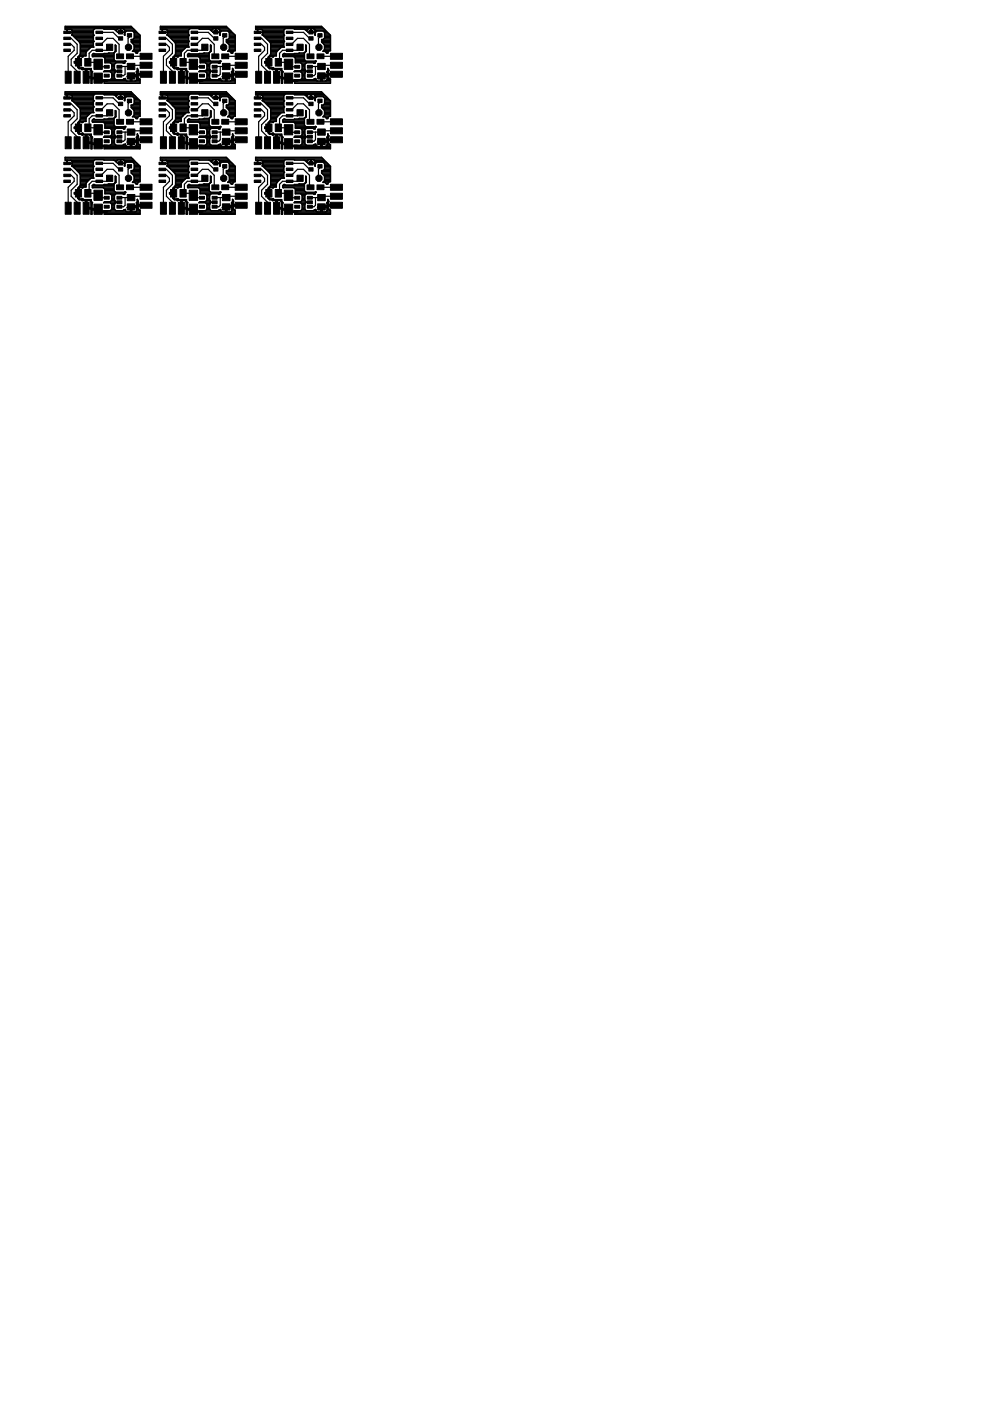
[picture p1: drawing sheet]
<svg xmlns="http://www.w3.org/2000/svg" width="210mm" height="297mm" viewBox="0 0 210 297" stroke-linecap="round" stroke-linejoin="round" font-family="sans-serif">
<g fill="#000" stroke="#000" stroke-width=".21">
<path d="M13.5 10.4h1.4v.5h-1.4zM13.5 9.1h1.4v.6h-1.4zM13.5 7.9h1.4v.5h-1.4zM13.5 6.6h1.4v.5h-1.4zM13.8 15.1h1.3v2.6h-1.3zM15.7 15.1h1.3v2.6h-1.3zM16 12.4h1.3v1.6h-1.3zM17.6 15.1h1.3v2.6h-1.3zM18 12.4h1.3v1.6h-1.3zM19.9 12.6h1.8v2.1h-1.8zM19.9 15.5h1.8v2.2h-1.8zM20.3 10.4h1.4v.5h-1.4z"/>
<path d="M20.3 9.1h1.4v.6h-1.4zM20.3 7.9h1.4v.5h-1.4zM20.3 6.6h1.4v.5h-1.4zM22.1 13.9h1.1v.6h-1.1zM22.1 15.7h1.1v.6h-1.1zM24.8 14.8h1v.6h-1zM24.8 15.7h1v.6h-1zM24.8 13.9h1v.6h-1zM25.1 7.8h.9v.7h-.9zM25.1 6.5h.9v.7h-.9zM24.7 11.4h1.5v1h-1.5zM27 7.1h.9v.8h-.9z"/>
<path d="M26.8 11.4h1.5v1h-1.5zM27 13.4h1.6v1.4h-1.6zM27 15.5h1.6v1.3h-1.6zM29.7 11.3h2.5v1.3h-2.5zM29.7 13.2h2.5v1.3h-2.5zM29.7 15.1h2.5v1.3h-2.5zM33.7 10.4h1.4v.5h-1.4zM33.7 9.1h1.4v.6h-1.4zM33.7 7.9h1.4v.5h-1.4zM33.7 6.6h1.4v.5h-1.4zM34 15.1h1.3v2.6h-1.3zM35.9 15.1h1.3v2.6h-1.3z"/>
<path d="M36.2 12.4h1.3v1.6h-1.3zM37.8 15.1h1.3v2.6h-1.3zM38.2 12.4h1.3v1.6h-1.3zM40.1 12.6h1.8v2.1h-1.8zM40.1 15.5h1.8v2.2h-1.8zM40.5 10.4h1.4v.5h-1.4zM40.5 9.1h1.4v.6h-1.4zM40.5 7.9h1.4v.5h-1.4zM40.5 6.6h1.4v.5h-1.4zM42.3 13.9h1v.6h-1zM42.3 15.7h1v.6h-1zM45 14.8h1v.6h-1z"/>
<path d="M45 15.7h1v.6h-1zM45 13.9h1v.6h-1zM45.3 7.8h.9v.7h-.9zM45.3 6.5h.9v.7h-.9zM44.9 11.4h1.5v1h-1.5zM47.2 7.1h.9v.8h-.9zM47 11.4h1.5v1h-1.5zM47.2 13.4h1.6v1.4h-1.6zM47.2 15.5h1.6v1.3h-1.6zM49.9 11.3h2.5v1.3h-2.5zM49.9 13.2h2.5v1.3h-2.5zM49.9 15.1h2.5v1.3h-2.5z"/>
<path d="M53.9 10.4h1.4v.5h-1.4zM53.9 9.1h1.4v.6h-1.4zM53.9 7.9h1.4v.5h-1.4zM53.9 6.6h1.4v.5h-1.4zM54.2 15.1h1.3v2.6h-1.3zM56.1 15.1h1.3v2.6h-1.3zM56.3 12.4h1.4v1.6h-1.4zM58 15.1h1.3v2.6h-1.3zM58.4 12.4h1.3v1.6h-1.3zM60.3 12.6h1.8v2.1h-1.8zM60.3 15.5h1.8v2.2h-1.8zM60.7 10.4h1.4v.5h-1.4z"/>
<path d="M60.7 9.1h1.4v.6h-1.4zM60.7 7.9h1.4v.5h-1.4zM60.7 6.6h1.4v.5h-1.4zM62.5 13.9h1v.6h-1zM62.5 15.7h1v.6h-1zM65.2 14.8h1v.6h-1zM65.2 15.7h1v.6h-1zM65.2 13.9h1v.6h-1zM65.5 7.8h.9v.7h-.9zM65.5 6.5h.9v.7h-.9zM65.1 11.4h1.5v1h-1.5zM67.4 7.1h.9v.8h-.9z"/>
<path d="M67.2 11.4h1.5v1h-1.5zM67.4 13.4h1.6v1.4h-1.6zM67.4 15.5h1.6v1.3h-1.6zM70.1 11.3h2.5v1.3h-2.5zM70.1 13.2h2.5v1.3h-2.5zM70.1 15.1h2.5v1.3h-2.5zM13.5 38.2h1.4v.5h-1.4zM13.5 36.9h1.4v.5h-1.4zM13.5 35.7h1.4v.5h-1.4zM13.5 34.4h1.4v.5h-1.4zM13.5 24.3h1.4v.5h-1.4zM13.5 23.1h1.4v.5h-1.4z"/>
<path d="M13.5 21.8h1.4v.5h-1.4zM13.5 20.5h1.4v.5h-1.4zM13.8 29h1.3v2.5h-1.3zM15.7 29h1.3v2.5h-1.3zM16 26.3h1.3v1.6h-1.3zM17.6 29h1.3v2.5h-1.3zM18 26.3h1.3v1.6h-1.3zM19.9 26.4h1.8v2.2h-1.8zM19.9 29.4h1.8v2.2h-1.8zM20.3 38.2h1.4v.5h-1.4zM20.3 36.9h1.4v.5h-1.4zM20.3 35.6h1.4v.6h-1.4z"/>
<path d="M20.3 34.4h1.4v.5h-1.4zM20.3 24.3h1.4v.5h-1.4zM20.3 23h1.4v.5h-1.4zM20.3 21.8h1.4v.5h-1.4zM20.3 20.5h1.4v.5h-1.4zM22.1 27.7h1.1v.6h-1.1zM22.1 29.7h1.1v.5h-1.1zM24.8 28.7h1v.6h-1zM24.8 29.7h1v.5h-1zM24.8 27.7h1v.6h-1zM25.1 35.6h.9v.7h-.9zM25.1 34.3h.9v.7h-.9z"/>
<path d="M25.1 21.7h.9v.7h-.9zM25.1 20.4h.9v.7h-.9zM24.7 39.2h1.5v1h-1.5zM24.7 25.3h1.5v1h-1.5zM27 34.9h.9v.7h-.9zM27 21h.9v.7h-.9zM26.8 39.2h1.5v1h-1.5zM26.8 25.3h1.5v1h-1.5zM27 27.3h1.6v1.4h-1.6zM27 29.3h1.6v1.3h-1.6zM29.7 39.1h2.5v1.2h-2.5zM29.7 25.2h2.5v1.3h-2.5z"/>
<path d="M29.7 27.1h2.5v1.3h-2.5zM29.7 29h2.5v1.3h-2.5zM33.7 38.2h1.4v.5h-1.4zM33.7 36.9h1.4v.5h-1.4zM33.7 35.7h1.4v.5h-1.4zM33.7 34.4h1.4v.5h-1.4zM33.7 24.3h1.4v.5h-1.4zM33.7 23.1h1.4v.5h-1.4zM33.7 21.8h1.4v.5h-1.4zM33.7 20.5h1.4v.5h-1.4zM34 29h1.3v2.5h-1.3zM35.9 29h1.3v2.5h-1.3z"/>
<path d="M36.2 26.3h1.3v1.6h-1.3zM37.8 29h1.3v2.5h-1.3zM38.2 26.3h1.3v1.6h-1.3zM40.1 26.4h1.8v2.2h-1.8zM40.1 29.4h1.8v2.2h-1.8zM40.5 38.2h1.4v.5h-1.4zM40.5 36.9h1.4v.5h-1.4zM40.5 35.6h1.4v.6h-1.4zM40.5 34.4h1.4v.5h-1.4zM40.5 24.3h1.4v.5h-1.4zM40.5 23h1.4v.5h-1.4zM40.5 21.8h1.4v.5h-1.4z"/>
<path d="M40.5 20.5h1.4v.5h-1.4zM42.3 27.7h1v.6h-1zM42.3 29.7h1v.5h-1zM45 28.7h1v.6h-1zM45 29.7h1v.5h-1zM45 27.7h1v.6h-1zM45.3 35.6h.9v.7h-.9zM45.3 34.3h.9v.7h-.9zM45.3 21.7h.9v.7h-.9zM45.3 20.4h.9v.7h-.9zM44.9 39.2h1.5v1h-1.5zM44.9 25.3h1.5v1h-1.5z"/>
<path d="M47.2 34.9h.9v.7h-.9zM47.2 21h.9v.7h-.9zM47 39.2h1.5v1h-1.5zM47 25.3h1.5v1h-1.5zM47.2 27.3h1.6v1.4h-1.6zM47.2 29.3h1.6v1.3h-1.6zM49.9 39.1h2.5v1.2h-2.5zM49.9 25.2h2.5v1.3h-2.5zM49.9 27.1h2.5v1.3h-2.5zM49.9 29h2.5v1.3h-2.5zM53.9 38.2h1.4v.5h-1.4zM53.9 36.9h1.4v.5h-1.4z"/>
<path d="M53.9 35.7h1.4v.5h-1.4zM53.9 34.4h1.4v.5h-1.4zM53.9 24.3h1.4v.5h-1.4zM53.9 23.1h1.4v.5h-1.4zM53.9 21.8h1.4v.5h-1.4zM53.9 20.5h1.4v.5h-1.4zM54.2 29h1.3v2.5h-1.3zM56.1 29h1.3v2.5h-1.3zM56.3 26.3h1.4v1.6h-1.4zM58 29h1.3v2.5h-1.3zM58.4 26.3h1.3v1.6h-1.3zM60.3 26.4h1.8v2.2h-1.8z"/>
<path d="M60.3 29.4h1.8v2.2h-1.8zM60.7 38.2h1.4v.5h-1.4zM60.7 36.9h1.4v.5h-1.4zM60.7 35.6h1.4v.6h-1.4zM60.7 34.4h1.4v.5h-1.4zM60.7 24.3h1.4v.5h-1.4zM60.7 23h1.4v.5h-1.4zM60.7 21.8h1.4v.5h-1.4zM60.7 20.5h1.4v.5h-1.4zM62.5 27.7h1v.6h-1zM62.5 29.7h1v.5h-1zM63 37.1h1.3v1.4h-1.3z"/>
<path d="M65.2 28.7h1v.6h-1zM65.2 29.7h1v.5h-1zM65.2 27.7h1v.6h-1zM65.5 35.6h.9v.7h-.9zM65.5 34.3h.9v.7h-.9zM65.5 21.7h.9v.7h-.9zM65.5 20.4h.9v.7h-.9zM65.1 39.2h1.5v1h-1.5zM65.1 25.3h1.5v1h-1.5zM67.4 34.9h.9v.7h-.9zM67.4 21h.9v.7h-.9zM67.2 39.2h1.5v1h-1.5z"/>
<path d="M67.2 25.3h1.5v1h-1.5zM67.4 27.3h1.6v1.4h-1.6zM67.4 29.3h1.6v1.3h-1.6zM70.1 39.1h2.5v1.2h-2.5zM70.1 25.2h2.5v1.3h-2.5zM70.1 27.1h2.5v1.3h-2.5zM70.1 29h2.5v1.3h-2.5zM13.8 42.9h1.3v2.5h-1.3zM15.7 42.9h1.3v2.5h-1.3zM16 40.2h1.3v1.6h-1.3zM17.6 42.9h1.3v2.5h-1.3zM18 40.2h1.3v1.6h-1.3z"/>
<path d="M19.9 40.3h1.8v2.2h-1.8zM19.9 43.3h1.8v2.1h-1.8zM22.1 41.6h1.1v.6h-1.1zM22.1 43.5h1.1v.6h-1.1zM24.8 42.6h1v.6h-1zM24.8 43.5h1v.6h-1zM24.8 41.6h1v.6h-1zM27 41.2h1.6v1.3h-1.6zM27 43.2h1.6v1.3h-1.6zM29.7 41h2.5v1.2h-2.5zM29.7 42.9h2.5v1.3h-2.5zM34 42.9h1.3v2.5h-1.3z"/>
<path d="M35.9 42.9h1.3v2.5h-1.3zM36.2 40.2h1.3v1.6h-1.3zM37.8 42.9h1.3v2.5h-1.3zM38.2 40.2h1.3v1.6h-1.3zM40.1 40.3h1.8v2.2h-1.8zM40.1 43.3h1.8v2.1h-1.8zM42.3 41.6h1v.6h-1zM42.3 43.5h1v.6h-1zM45 42.6h1v.6h-1zM45 43.5h1v.6h-1zM45 41.6h1v.6h-1zM47.2 41.2h1.6v1.3h-1.6z"/>
<path d="M47.2 43.2h1.6v1.3h-1.6zM49.9 41h2.5v1.2h-2.5zM49.9 42.9h2.5v1.3h-2.5zM54.2 42.9h1.3v2.5h-1.3zM56.1 42.9h1.3v2.5h-1.3zM56.3 40.2h1.4v1.6h-1.4zM58 42.9h1.3v2.5h-1.3zM58.4 40.2h1.3v1.6h-1.3zM60.3 40.3h1.8v2.2h-1.8zM60.3 43.3h1.8v2.1h-1.8zM62.5 41.6h1v.6h-1zM62.5 43.5h1v.6h-1z"/>
<path d="M65.2 42.6h1v.6h-1zM65.2 43.5h1v.6h-1zM65.2 41.6h1v.6h-1zM67.4 41.2h1.6v1.3h-1.6zM67.4 43.2h1.6v1.3h-1.6zM70.1 41h2.5v1.2h-2.5zM70.1 42.9h2.5v1.3h-2.5z"/>
</g>
<g fill="none" stroke="#000" stroke-width=".25">
<path d="M14.2 9.4h.9l.6 .6v.7l-1.2 1.2v4.5M14.2 8.1h.9l1.3 1.3v1.9l-1.3 1.3v1.2l1.3 1.3v1.3M14.2 6.9h.1M16.6 12.9v.3h-.2M18.6 13.2h1.6l1.1 1h1.3M20.8 16.6h-.2l-.4 .4M21 9.4h.4l1.3-1.3h1.3l1.3 1.3v2.3l.2 .2M21 6.9h3l1.3 1.2M23.2 10l-.5 .7h-3.2l-.6 .6v1.9M25.2 6.8h.4M26.5 14.1v1.6l-.3 .3h-.9M27.5 7.5v.3l-.3 .3v1.9"/>
<path d="M27.5 16v.1M27.6 11.9h3.4M31 13.8h-3.2v.3l-2.5 .1M31 15.7l-2.9 .1-.3 .3-.3-.1M34.4 6.9h.1M34.4 9.4h.9l.6 .6v.7l-1.3 1.2v4.5M34.4 8.1h.9l1.3 1.3v1.9l-1.3 1.3v1.2l1.3 1.3v1.3M36.8 12.9v.3h-.2M38.8 13.2h1.6l1.1 1h1.3M41 16.6h-.2l-.4 .4M41.2 9.4h.4l1.3-1.3h1.3l1.2 1.3v2.3l.3 .2M41.2 6.9h3l1.2 1.2"/>
<path d="M43.4 10l-.5 .7h-3.2l-.6 .6v1.9M45.4 6.8h.4M46.7 14.1v1.6l-.3 .3h-.9M47.6 7.5v.3l-.3 .3 .1 1.9M47.6 16v.1M47.8 11.9h3.3M51.1 13.8h-3.1v.3l-2.5 .1M51.1 15.7l-2.8 .1-.3 .3-.4-.1M54.6 6.9h.1M54.6 9.4h.9l.6 .6v.7l-1.3 1.2v4.5M54.6 8.1h.9l1.2 1.3v1.9l-1.2 1.3v1.2l1.2 1.3v1.3M57 12.9v.3h-.3"/>
<path d="M59 13.2h1.5l1.2 1h1.3M61.2 16.6h-.2l-.5 .4M61.4 9.4h.4l1.3-1.3h1.2l1.3 1.3v2.3l.2 .2M61.4 6.9h2.9l1.3 1.2M63.6 10l-.5 .7h-3.2l-.6 .6v1.9M65.6 6.8h.3M66.9 14.1v1.6l-.3 .3h-.9M67.8 7.5v.3l-.3 .3 .1 1.9M67.8 16v.1M67.9 11.9h3.4M71.3 13.8h-3.1v.3l-2.5 .1M71.3 15.7l-2.9 .1-.2 .3-.4-.1"/>
<path d="M14.2 37.2h.9l.6 .6v.6l-1.2 1.3v4.5M14.2 35.9h.9l1.3 1.3v1.9l-1.3 1.2v1.3l1.3 1.3v1.3M14.2 23.3h.9l.6 .6v.7l-1.2 1.2v4.5M14.2 22h.9l1.3 1.3v1.9l-1.3 1.3v1.2l1.3 1.3v1.3M14.2 34.6h.1M14.2 20.7v.1M16.6 26.8v.3h-.2M18.6 27.1h1.6l1.1 .9h1.3M20.8 30.5h-.2l-.4 .4M21 34.6h3l1.3 1.3M21 37.2h.4l1.3-1.3h1.3l1.3 1.3v2.3l.2 .2M21 23.3h.4l1.3-1.3h1.3l1.3 1.3v2.3l.2 .2"/>
<path d="M21 20.7h3l1.3 1.3M23.2 37.8l-.5 .6h-3.2l-.6 .7v1.9M23.2 23.9l-.5 .7h-3.2l-.6 .6v1.9M25.2 34.6h.4M25.2 20.7h.4M26.5 28v1.6l-.3 .4h-.9M27.5 21.4v.3l-.3 .3v1.9M27.5 29.9v.1M27.5 35.3v.3l-.3 .3v1.9M27.6 39.7h3.4M27.6 25.8h3.4M31 27.7h-3.2v.3h-2.5"/>
<path d="M31 29.6l-2.9 .1-.3 .3-.3-.1M34.4 37.2h.9l.6 .6v.6l-1.3 1.3v4.5M34.4 35.9h.9l1.3 1.3v1.9l-1.3 1.2v1.3l1.3 1.3v1.3M34.4 20.7v.1M34.4 22h.9l1.3 1.3v1.9l-1.3 1.3v1.2l1.3 1.3v1.3M34.4 23.3h.9l.6 .6v.7l-1.3 1.2v4.5M34.4 34.6h.1M36.8 26.8v.3h-.2M38.8 27.1h1.6l1.1 .9h1.3M41 30.5h-.2l-.4 .4M41.2 34.6h3l1.2 1.3M41.2 37.2h.4l1.3-1.3h1.3l1.2 1.3v2.3l.3 .2"/>
<path d="M41.2 23.3h.4l1.3-1.3h1.3l1.2 1.3v2.3l.3 .2M41.2 20.7h3l1.2 1.3M43.4 37.8l-.5 .6h-3.2l-.6 .7v1.9M43.4 23.9l-.5 .7h-3.2l-.6 .6v1.9M45.4 34.6h.4M45.4 20.7h.4M46.7 28v1.6l-.3 .4h-.9M47.6 21.4v.3l-.3 .3 .1 1.9M47.6 29.9v.1M47.6 35.3v.3l-.3 .3 .1 1.9M47.8 39.7h3.3M47.8 25.8h3.3"/>
<path d="M51.1 27.7h-3.1v.3h-2.5M51.1 29.6l-2.8 .1-.3 .3-.4-.1M54.6 20.7v.1M54.6 22h.9l1.2 1.3v1.9l-1.2 1.3v1.2l1.2 1.3v1.3M54.6 23.3h.9l.6 .6v.7l-1.3 1.2v4.5M54.6 34.6h.1M54.6 35.9h.9l1.2 1.3v1.9l-1.2 1.2v1.3l1.2 1.3v1.3M54.6 37.2h.9l.6 .6v.6l-1.3 1.3v4.5M57 26.8v.3h-.3M59 27.1h1.5l1.2 .9h1.3M61.2 30.5l-.7 .4M61.4 34.6h2.9l1.3 1.3"/>
<path d="M61.4 37.2h.4l1.3-1.3h1.2l1.3 1.3v2.3l.2 .2M61.4 23.3h.4l1.3-1.3h1.2l1.3 1.3v2.3l.2 .2M61.4 20.7h2.9l1.3 1.3M63.6 23.9l-.5 .7h-3.2l-.6 .6v1.9M63.6 37.8l-.5 .6h-3.2l-.6 .7v1.9M65.6 34.6h.3M65.6 20.7h.3M66.9 28v1.6l-.3 .4h-.9M67.8 21.4v.3l-.3 .3 .1 1.9M67.8 29.9v.1M67.8 35.3v.3l-.3 .3 .1 1.9M67.9 39.7h3.4"/>
<path d="M67.9 25.8h3.4M71.3 27.7h-3.1v.3h-2.5M71.3 29.6l-2.9 .1-.2 .3-.4-.1M16.6 40.7v.3h-.2M18.6 41h1.6l1.1 .9h1.3M20.8 44.4h-.2l-.4 .4M26.5 41.9v1.6l-.3 .3h-.9M27.5 43.8v.1M31 43.5l-2.9 .1-.3 .3-.3-.1M31 41.6h-3.2v.3h-2.5M36.8 40.7v.3h-.2M38.8 41h1.6l1.1 .9h1.3"/>
<path d="M41 44.4h-.2l-.4 .4M46.7 41.9v1.6l-.3 .3h-.9M47.6 43.8v.1M51.1 43.5l-2.8 .1-.3 .3-.4-.1M51.1 41.6h-3.1v.3h-2.5M57 40.7v.3h-.3M59 41h1.5l1.2 .9h1.3M61.2 44.4l-.7 .4M66.9 41.9v1.6l-.3 .3h-.9M67.8 43.8v.1M71.3 43.5l-2.9 .1-.2 .3-.4-.1M71.3 41.6h-3.1v.3h-2.5"/>
</g>
<g fill="none" stroke="#000" stroke-width=".32">
<path d="M13.8 19.8h14.3M13.8 19.5h14M13.8 6.1h6.2M13.8 5.8h14.2M14.2 6.2v.7M14.2 6.9h1.1M14.2 6.6h.1M14.2 6.4h.1M15.3 6.4h4.5M15.3 7.5h4.6M15.3 7.2h4.5M15.3 6.9h4.5"/>
<path d="M15.3 6.6h4.5M15.6 7.7h4.2M15.8 13.1h.7M15.9 8h3.9M16.2 8.3h3.6M16.4 8.5h3.4M16.5 14.2h.3M16.5 13.9h.3M16.5 13.6h.3M16.5 12.8h.3M16.5 12.6h.3M16.5 12.3h.3"/>
<path d="M16.6 12h.2M16.6 14.4h1M16.7 8.8h3.2M16.9 11.7h1.3M17 9.1h2.8M17 11.5h1.2M17 11.4l-.5 .7v2.2l.3 .3h.4l.2 .2 .7-.1v1.5h1.2v-1.3M17 11.2h1.2M17 10.9h1.3M17 10.7h1.6M17 10.4h1.8M17 10.1h2.1"/>
<path d="M17 9.9h2.8M17 9.6h2.8M17 9.3h2.8M17.3 14.4l2 .1v.4l.3 .3-.1 .3M17.4 14.7h1.9M17.4 12h.2M18.1 16h.3M18.1 15.8h.3M18.1 15.5h.3M18.1 15.2h.3M18.1 15h.3M18.4 16.3h1.1"/>
<path d="M19.3 14.9l-.3-.2h-.6v1.8h.9v1.2h.2v-1h1.2v-.3h-1.2v-.9M19.3 15h.1M19.3 17.4h.2M19.3 17.1h.2M19.3 16.8h.2M19.3 16.6h1.4M19.3 16h.2M19.3 15.8h.2M19.3 15.5h.2M19.3 15.2h.3M19.6 11.7h4.6M19.7 11.5h4.5"/>
<path d="M19.8 9.9l.1 .1-.7 .1-.9 .8-.1 1h-.4l-.3 .2-.7-.1v1.1h-1v.3h1v1M19.9 7.5l-.1 .1v1l.1 .2-.1 .1v1M20.1 11.5l-.3-.2-.2 .3 .1 .4h2.2l.3 .3v1h1.2l.3 .3M21.9 12h2.3M22 6.1h3M22.1 17.4h7.6M22.1 17.1h4.7M22.2 12.3h2M22.2 13.1h4.4M22.2 12.8h2.1M22.2 12.6h2M23.1 11.2l-1.2 .3"/>
<path d="M23.1 11.2v.1M23.4 15.2h1M23.4 15h1M23.4 13.4h1.1M23.4 16.8h1.1M23.7 15.5h.6M23.7 14.7h.6M23.7 13.6v1.1M23.7 14.7l-.3 .3h-1.2l-.2 .2h1.4l.3 .3v1.1M23.7 16.3h.6M23.7 14.4h.6M23.7 16.6h.6"/>
<path d="M23.7 16h.6M23.7 15.8h.6M23.7 14.2h.6M23.7 13.9h.6M23.7 13.6h.6M24.2 11.2h-1.1M24.3 13.6v1.1M24.3 14.7l.1 .1-.1 1.8M24.3 16.6l.3 .3h1.5l.5-.3 .2 .5M24.4 15.1h.9M24.4 10.9h.1M24.4 10.9v-1.4l.2 .2v1.2l-.4 .3v1.5l.3 .3h2.2l-.3 .4-1.8-.1-.3 .3"/>
<path d="M24.4 10.7h.2M24.4 10.4h.2M24.4 10.1h.2M24.4 9.9h.2M24.4 9.6h.1M24.4 10.9l-.3 .3M24.5 6.4h.2M24.7 6.4v.2l-.6-.4-4-.1-.3 .3v.9l.1 .2M24.9 6.8v.1M24.9 6.8h1.5M25 6.1h1.2M25 6.1l-.3 .3"/>
<path d="M25.5 6.1v.8M25.5 20v.8M25.5 6.6h.1M25.5 6.4h.1M25.6 6.1v.8M25.6 20v.8M26.1 13.4h.3M26.1 16.8h.5M26.2 6.1l.2 .3M26.2 6.1h2.1M26.4 7.4l.1 .1M26.4 6.4h2.2"/>
<path d="M26.4 7.3v.1M26.4 6.4v.9M26.4 7.2h.1M26.4 6.9h.1M26.4 6.6h.3M26.5 6.9v.6M26.5 6.9l.3-.3h1.4l.3 .3M26.5 7.5h.1M27.1 16h.5M27.6 17.1h.3M27.6 16.8h.3M27.6 16.6h.3"/>
<path d="M27.8 8.8h1.9M27.8 8.5h1.9M27.9 16h1.4M28 9.1h1.7M28.2 6.6h.7M28.3 9.3h1.4M28.3 8.3h1.4M28.3 10.7h1.4M28.4 10.4h1.3M28.4 10.1h1.3M28.4 9.9h1.3M28.4 9.6h1.3"/>
<path d="M28.5 6.9v1.2l-.3 .3h-.4v.5l.6 .6v1l-.3 .4h.5l.3 .3 .2 .1 .4-.5h.2v-3.3l-1.9-1.9h-14v.6l1.4 .1 .1 .3-.1 .8 1.7 1.6 .1 2.4M28.5 8h1.2M28.5 7.7h1.2M28.5 7.5h1.2M28.5 7.2h.9M28.5 6.9h.6M28.6 10.9h.7M28.8 17.1h.9M28.9 15.2h.4M29 16.8h.7M29 16.6h.3M29 15.8h.7"/>
<path d="M29 15.5h.3M29.1 15h.2M29.1 14.7h.1M29.1 14.7v-.2v.5l-.2 .2 .1 .8h-1.1v1.2l.9-.1 .2-.8M29.1 14.7l.2 .2M29.3 16.3h-2.3l.2-.3h.4v1.2l-.8-.1M29.3 14.9v.7h.4v.3h-.4v.6l.4 .3v.9h-7.6v-.8h1.3l.3-.3M34 19.8h14.3M34 19.5h14M34 6.1h6.2M34 5.8h14.2M34.4 6.2v.7"/>
<path d="M34.4 6.9h1.1M34.4 6.6h.1M34.4 6.4h.1M35.4 7.4l.1 .1M35.4 7.4h.1M35.5 6.4h4.5M35.5 7.5l1.7 1.7v2.2M35.5 7.5h4.6M35.5 7.2h4.5M35.5 6.9h4.5M35.5 6.6h4.5M35.8 7.7h4.2"/>
<path d="M36 13.1h.7M36.1 8h3.9M36.4 8.3h3.6M36.6 8.5h3.4M36.7 14.2h.3M36.7 13.9h.3M36.7 13.6h.3M36.7 12.8h.3M36.7 12.6h.3M36.7 12.3h.3M36.8 12h.2M36.8 14.4h1"/>
<path d="M36.9 8.8h3.2M37.1 11.7h1.3M37.1 9.1h2.9M37.2 11.5h1.2M37.2 11.4l-.5 .7v2.2l.3 .3h.4l.2 .2M37.2 11.2h1.2M37.2 10.9h1.3M37.2 10.7h1.6M37.2 10.4h1.8M37.2 10.1h2.1M37.2 9.9h2.8M37.2 9.6h2.8"/>
<path d="M37.2 9.3h2.8M37.5 14.4l2 .1v.4l.3 .3-.1 .3M37.5 14.7h2M37.6 12h.2M37.7 14.7h.6v1.5h1.2l-.1-1.3-.8-.2v1.8h.9v1.2h.2v-1h1.1v-.3h-1.1v-.9M37.7 14.7l-.1 .1M38.3 16h.3M38.3 15.8h.3M38.3 15.5h.3M38.3 15.2h.3M38.3 15h.3M38.6 16.3h1.1"/>
<path d="M39.5 15h.1M39.5 17.4h.2M39.5 17.1h.2M39.5 16.8h.2M39.5 16.6h1.3M39.5 16h.2M39.5 15.8h.2M39.5 15.5h.2M39.5 15.2h.3M39.8 11.7h4.5M39.9 11.5h4.4M40 9.9l.1 .1-.8 .1a1.62 1.62 0 0 0-.9 1.8h-.5l-.2 .2-.7-.1v1.1h-1v.3h1v1"/>
<path d="M40.3 11.5l-.3-.2-.2 .3 .1 .4h2.2l.3 .3v1h1.2l.3 .3M42.1 12h2.2M42.2 6.1h2.9M42.3 17.4h7.6M42.3 17.1h4.7M42.4 12.3h1.9M42.4 13.1h4.4M42.4 12.8h2.1M42.4 12.6h1.9M43.3 11.2l-1.2 .3M43.3 11.2v.1M43.6 15.2h1"/>
<path d="M43.6 15h1M43.6 13.4h1.1M43.6 16.8h1.1M43.9 15.5h.6M43.9 13.6v1.1M43.9 14.7l-.3 .3h-1.2l-.2 .2h1.4l.3 .3v1.1M43.9 16.3h.5M43.9 14.4h.5M43.9 16.6h.5M43.9 16h.5M43.9 15.8h.5M43.9 14.7h.5"/>
<path d="M43.9 14.2h.5M43.9 13.9h.5M43.9 13.6h.5M44.4 11.2h-1.1M44.4 16.6l.4 .3h1.5l.5-.3 .2 .5M44.6 15.1h.9M44.6 10.9h.1M44.6 10.9v-1.4l.1 1.4-.4 .3v1.5l.4 .3h2.2l-.3 .4-1.8-.1-.4 .3v1.1l.2 .1-.2 1.8M44.6 10.7h.1M44.6 10.4h.1M44.6 10.1h.1M44.6 9.9h.1"/>
<path d="M44.6 9.6h.1M44.6 10.9l-.3 .3M44.7 6.4h.2M44.9 6.4v.2l-.6-.4-4-.1-.3 .3v.9l.1 .2-.1 .1v1l.1 .2-.1 .1v1M45.1 6.8h1.5M45.1 6.8v.1M45.1 6.1h1.3M45.1 6.1l-.2 .3M45.7 6.1v.8M45.7 6.6h.1M45.7 6.4h.1M45.8 6.1v.8"/>
<path d="M46.3 13.4h.3M46.3 16.8h.5M46.4 6.1l.2 .3M46.4 6.1h2.1M46.6 7.4l.1 .1M46.6 7.3v.1M46.6 6.4h2.2M46.6 6.4v.9M46.6 7.2h.1M46.6 6.9h.1M46.6 6.6h.3M46.7 6.9v.6"/>
<path d="M46.7 6.9l.3-.3h1.3l.3 .3M46.7 7.5h.1M47.3 16h.5M47.8 17.1h.3M47.8 16.8h.3M47.8 16.6h.3M48 8.8h1.9M48 8.5h1.9M48.1 16h1.4M48.2 9.1h1.7M48.4 6.6h.6M48.5 9.3h1.4"/>
<path d="M48.5 8.3h1.4M48.5 10.7h1.4M48.6 6.9v1.2l-.3 .3h-.3v.5l.6 .6v1l-.3 .4h.4l.3 .3 .3 .1 .4-.5h.2v-3.3l-1.9-1.9h-14v.6l1.4 .1 .1 .3-.1 .8M48.6 10.4h1.3M48.6 10.1h1.3M48.6 9.9h1.3M48.6 9.6h1.3M48.6 8h1.3M48.6 7.7h1.3M48.6 7.5h1.2M48.6 7.2h1M48.6 6.9h.7"/>
<path d="M48.8 10.9h.6M49 17.1h.9M49.1 15.2h.4M49.2 16.8h.7M49.2 16.6h.3M49.2 15.8h.7M49.2 15.5h.3M49.3 15h.2M49.3 14.5v.5l-.2 .2 .1 .8h-1.1v1.2l.9-.1 .2-.8M49.3 14.7l.2 .2M49.5 16.3h-2.4l.2-.3h.5v1.2l-.8-.1M49.5 14.9v.7h.4v.3h-.4v.6l.4 .3v.9h-7.6v-.8h1.3l.3-.3"/>
<path d="M54.2 19.8h14.3M54.2 19.5h14M54.2 6.1h6.2M54.2 5.8h14.2M54.6 6.2v.7M54.6 6.9h1.1M54.6 6.6h.1M54.6 6.4h.1M55.6 7.4l.1 .1M55.6 7.4h.1M55.6 7.5h4.7M55.6 6.4h4.6"/>
<path d="M55.7 7.5l1.6 1.5 .1 2.4M55.7 7.2h4.5M55.7 6.9h4.5M55.7 6.6h4.5M56 7.7h4.2M56.1 13.1h.8M56.3 8h3.9M56.6 8.3h3.6M56.8 8.5h3.4M56.9 14.2h.2M56.9 13.9h.2M56.9 13.6h.2"/>
<path d="M56.9 12.8h.2M56.9 12.6h.2M56.9 12.3h.2M57 12h.1M57 14.4h1M57.1 8.8h3.2M57.2 11.7h1.4M57.3 9.1h2.9M57.4 11.5h1.2M57.4 11.4l-.5 .7v2.2l.2 .3h.5l.2 .2M57.4 11.2h1.2M57.4 10.9h1.3"/>
<path d="M57.4 10.7h1.5M57.4 10.4h1.8M57.4 10.1h2.1M57.4 9.9h2.8M57.4 9.6h2.8M57.4 9.3h2.8M57.7 14.4l2 .1v.4M57.7 14.7h2M57.8 12h.2M57.8 14.7h.7v1.5h1.2l-.1-1.3M57.8 14.7v.1M58.5 16h.3"/>
<path d="M58.5 15.8h.3M58.5 15.5h.3M58.5 15.2h.3M58.5 15h.3M58.7 10.9l-.1 1h-.5l-.2 .2-.8-.1v1.1h-1v.3h1v1M58.8 16.3h1.1M59.6 14.9l-.2-.2h-.6v1.8h.9v1.2h.2v-1h1.1v-.3h-1.1v-.9M59.6 15h.2M59.7 17.4h.2M59.7 17.1h.2M59.7 16.8h.2M59.7 16.6h1.3"/>
<path d="M59.7 16h.2M59.7 15.8h.2M59.7 15.5h.2M59.7 15.2h.3M59.7 14.9l.3 .3-.1 .3M59.9 11.7h4.6M60 11.5h4.5M60.2 9.9l.1 .1-.8 .1-.8 .8M60.5 11.5l-.3-.2-.3 .3 .1 .4h2.3l.3 .3v1h1.2l.3 .3M62.3 12h2.2M62.4 6.1h2.9M62.5 17.4h7.6"/>
<path d="M62.5 17.1h4.7M62.6 12.3h1.9M62.6 13.1h4.4M62.6 12.8h2.1M62.6 12.6h1.9M63.8 15.2h1M63.8 13.4h1.1M63.8 15h1M63.8 16.8h1.1M64.1 15.5h.5M64.1 13.6v1.1M64.1 14.7l-.3 .3h-1.3l-.1 .2h1.4l.3 .3v1.1"/>
<path d="M64.1 16.3h.5M64.1 14.4h.5M64.1 16.6h.5M64.1 16h.5M64.1 15.8h.5M64.1 14.7h.5M64.1 14.2h.5M64.1 13.9h.5M64.1 13.6h.5M64.5 11.2v1.5l.4 .3h2.2l-.3 .4-1.9-.1-.3 .3M64.5 11.2l-2 .1-.2 .2M64.6 13.6v1.1l.2 .1-.2 1.8"/>
<path d="M64.8 15.1h.9M64.8 10.9v-1.4l.1 1.4-.4 .3M64.8 10.7h.1M64.8 10.4h.1M64.8 10.1h.1M64.8 9.9h.1M64.8 9.6h.1M64.8 6.4h.3M65.1 6.4v.2l-.6-.4-4-.1-.3 .3v.9l.1 .2-.1 .1v1l.1 .2-.1 .1v1M65.3 6.8h1.5M65.3 6.8v.1M65.9 6.1v.8"/>
<path d="M65.9 6.6h.1M65.9 6.4h.1M66 6.1v.8M66.5 13.4h.3M66.5 16.8h.5M66.5 6.1h-1.2l-.2 .3M66.5 6.1h2.2M66.5 6.1l.3 .3M66.8 7.3v.1M66.8 7.4v.1M66.8 6.4h2.2M66.8 6.4v.9"/>
<path d="M66.8 7.2h.1M66.8 6.9h.1M66.8 6.6h.3M66.8 6.9v.6M66.8 6.9l.4-.3h1.3l.3 .3M66.8 7.5h.1M67.5 16h.5M68 17.1h.3M68 16.8h.3M68 16.6h.3M68.2 8.8h1.9M68.2 8.5h1.9"/>
<path d="M68.3 16h1.4M68.4 9.1h1.7M68.6 6.6h.6M68.6 9.3h1.5M68.6 8.3h1.5M68.7 10.7h1.4M68.8 10.4h1.3M68.8 10.1h1.3M68.8 9.9h1.3M68.8 9.6h1.3M68.8 6.9v1.2l-.3 .3h-.3v.5l.6 .6v1l-.3 .4h.4l.3 .3 .3 .1 .3-.5h.3v-3.3l-1.9-1.9h-14v.6h1.2l.2 .2v1M68.8 8h1.3"/>
<path d="M68.8 7.7h1.3M68.8 7.5h1.2M68.8 7.2h1M68.8 6.9h.7M69 10.9h.6M69.2 17.1h.9M69.3 15.2h.4M69.4 16.8h.7M69.4 16.6h.3M69.4 15.8h.7M69.4 15.5h.3M69.5 15h.2"/>
<path d="M69.5 14.5v.5l-.2 .2 .1 .8h-1.1v1.2l.9-.1 .2-.8M69.5 14.7l.2 .2M69.7 16.3h-2.4l.2-.3h.5v1.2l-.8-.1-.2-.5-.5 .3h-1.6l-.3-.3M69.7 14.9v.7h.4v.3h-.4v.6l.4 .3v.9h-7.6v-.8h1.3l.3-.3M13.8 33.7h14.4M13.8 33.5h14.1M14.2 34v.6h1.1M14.2 34.5h.1M14.2 34.3h.1M14.2 20.1v.7h1.1M14.2 20.6h.1M14.2 20.3h.1"/>
<path d="M15 34l.3 .2-.1 1 .3 .1M15 20.1l.3 .2v.9M15.3 20.3h4.5M15.3 35.1h4.5M15.3 34.3h4.5M15.3 21.2l-.1 .1 1.8 1.9v2.1l-.5 .7v2.2l.3 .2h.4l.2 .2M15.3 21.1h4.5M15.3 34.8h4.5M15.3 34.5h4.5M15.3 20.9h4.5M15.3 20.6h4.5M15.4 21.4h4.5"/>
<path d="M15.5 35.3h4.4M15.5 35.3l1.5 1.7v2.2l-.3 .4M15.7 21.7h4.1M15.7 35.6h4.1M15.8 27h.7M16 21.9h3.8M16 35.9h3.8M16.2 22.2h3.6M16.3 36.1h3.5M16.5 39.9v2.2M16.5 28.1h.3M16.5 27.8h.3"/>
<path d="M16.5 27.6h.3M16.5 27.3h.3M16.5 26.8h.3M16.5 26.5h.3M16.5 26.2h.3M16.5 39.9h.3M16.5 22.5h3.3M16.6 36.4h3.2M16.6 26h.2M16.7 28.4h1M16.7 39.6l-.2 .3M16.8 22.7h3.1"/>
<path d="M16.8 36.7h3M16.8 25.7h1.4M17 39.3h1.2M17 23h2.8M17 36.9h2.8M17 25.4h1.2M17 39.1h1.2M17 38.5h1.5M17 38.8h1.3M17 38.3h1.7M17 38h2M17 37.5h2.8"/>
<path d="M17 37.2h2.8M17 25.1h1.2M17 24.9h1.3M17 24.6h1.5M17 24.3h1.8M17 24.1h2M17 23.8h2.8M17 23.5h2.8M17 23.3h2.8M17.4 28.6h.7v1.5h1.2l-.1-1.4-.8-.1v1.8h.9v1.1h.2v-.9h1.2v-.3h-1.2l.1-1.2M17.4 28.6h.1M17.5 26h.1"/>
<path d="M17.5 26l-.7-.1v1h-1v.3h1v1.1l.7-.1 .3 .2h1.5v.4l.3 .3M17.8 39.6l-.3 .3-.7-.1v1h-1v.3h1v1.1l.7-.1 .3 .2h1.5v.4l.3 .3-.1 1.2h1.2v.3h-1.2v.9h-.2v-1.1h-.9v-1.8l.8 .1M18.1 28.9h.3M18.1 30h.3M18.1 29.7h.3M18.1 29.4h.3M18.1 29.2h.3M18.1 28.6h.3M18.4 30.2h1.1M19.1 28.6h.2M19.3 28.9h.1M19.3 30.8h.2"/>
<path d="M19.3 31.1h.2M19.3 31.3h.2M19.3 30.5h1.4M19.3 30h.2M19.3 29.7h.2M19.3 29.4h.2M19.3 29.2h.3M19.4 37.8l-1.1 .9-.1 .9h-1.4M19.6 39.3l.1 .5h2.2l.3 .3v1h1.2l.3 .3v1.1l-.3 .3h-1.2l-.2 .2h1.4l.3 .3v1.1l-.3 .3h-1.3v.7h7.6v-.8l-.4-.4v-.5h.4v-.3h-.7M19.6 39.6h4.6M19.6 39.3h4.6M19.6 25.7h4.6"/>
<path d="M19.6 25.4h4.6M19.8 35.1l.1 .2-.1 .1 .1 2.4-2.9-.1M19.8 22.5l.1 .1-.1 .2 .1 1.1-.7 .1-.9 .8-.1 .9h-.4l-.3 .3M19.8 20.3v.9l.1 .2-.1 .1v1M19.9 34h-6.1v-.6h14l1.9 1.9v3.2h-1.5M20 20.1h-6.2v-.6h14l1.9 1.9v3.2h-.2l-.4 .5h-.2M22 26h2.2M22 39.9h2.2M22.1 31.1h7.6M22.1 31.3h7.6M22.2 26.2v1h1.2l.3 .3v1.1l-.3 .3M22.2 27h4.3"/>
<path d="M22.2 26.8h2.2M22.2 26.5h2M22.2 26.2h2M22.9 39.1h1.3M23 25.1h1.2M23.1 39l-1.2 .2h-1.8l-.3-.1-.2 .2M23.1 39h.1M23.1 25.1l-1.2 .3h-1.8l-.3-.2-.2 .3 .1 .4h2.2l.3 .3M23.1 25.1h.1M23.5 29.2h.9M23.5 27.3h1M23.6 28.6h.7"/>
<path d="M23.7 30.5h.6M23.7 29.4v1.1l-.3 .3M23.7 30.2h.6M23.7 30h.6M23.7 29.7h.6M23.7 29.4h.6M23.7 28.4h.6M23.7 28.1h.6M23.7 27.8h.6M23.7 27.6h.6M24.1 20.1l.6 .4v-.2M24.2 25.1v1.4l.3 .4h2.2l-.3 .4-1.8-.1-.3 .3v1.1l.1 .1v.6l-.1 .1"/>
<path d="M24.2 25.1l.4-.3v-1.2l-.2-.1v1.3l-.3 .3M24.2 34h.6M24.3 29.4v1.1l.3 .3M24.3 38.8h.1M24.4 24.9h.1M24.4 29h.9M24.4 28.9h-2.2l-.2 .2h1.4l.3 .3M24.4 38.5h.2M24.4 37.7h.2M24.4 38.3h.2M24.4 38h.2M24.4 37.5h.2"/>
<path d="M24.4 24.6h.2M24.4 24.3h.2M24.4 24.1h.2M24.4 23.8h.2M24.4 23.5h.2M24.5 20.3h.2M24.6 34.3h.1M24.6 37.5v1.2l-.4 .3v1.4M24.6 37.5l-.2-.2v1.4l-.3 .3h-1M24.9 20.1l-4.8-.2-.3 .4M25.3 29h.1M25.5 34h.1"/>
<path d="M25.5 34.5h.1M25.5 34.3h.1M25.5 33.9v.7M25.5 20.1h.1M25.5 20.6h.1M25.5 20.3h.1M25.6 33.9v.7M26.1 30.8l.5-.3v.3M26.2 27.3h.2M26.3 34l.1 .6h-1.5h1.5v.5M26.3 34l-1.3-.1-.3 .5-.6-.4-4-.2-.3 .4v.9M26.3 20.1h2.1"/>
<path d="M26.3 20.1l-1.2-.1-.4 .3M26.3 20.1l.1 .2M26.3 34h2.1M26.4 35.2h.1v-.5l.3-.3h1.4l.3 .3v1.2l-.3 .3M26.4 21.3l.1 .1v-.6l.3-.3h1.4l.3 .3v1.1M26.4 35.1v.1M26.4 21.2v.1M26.4 35.1h.1M26.4 34.8h.1M26.4 34.5h.2M26.4 34.3h2.3M26.4 20.3v.4h-1.5l1.5 .1v.3"/>
<path d="M26.4 21.1h.1M26.4 20.9h.1M26.4 20.6h.3M26.4 20.3h2.2M26.4 21.1v.1M26.6 30.8l.3 .3M27.1 30h.5M27.6 30.8h.3M27.6 30.5h.3M27.6 30.2h.3M27.8 36.7l.6 .6v1l-.3 .4h.5l.3 .3M27.8 36.7h1.9"/>
<path d="M27.8 36.4h1.9M27.8 22.3v.5l.6 .6v1l-.3 .4h.5l.3 .3M27.8 22.7h1.9M27.8 22.5h1.9M27.8 22.3h.1M27.9 30h1.4M28 23h1.7M28.1 36.9h1.6M28.2 22.2h1.5M28.3 24.6h1.4M28.3 20.6h.6M28.3 34.5h.7"/>
<path d="M28.3 23.3h1.4M28.3 37.2h1.4M28.4 37.7h1.3M28.4 38.3h1.3M28.4 38h1.3M28.4 37.5h1.3M28.4 35.9h1.3M28.4 24.3h1.3M28.4 24.1h1.3M28.4 23.8h1.3M28.4 23.5h1.3M28.5 35.6h1.2"/>
<path d="M28.5 35.3h1.2M28.5 35.1h1M28.5 34.8h.7M28.5 21.9l-.3 .4h-.4M28.5 21.9h1.2M28.5 21.7h1.2M28.5 21.4h1.2M28.5 21.1h.9M28.5 20.9h.7M28.7 24.9h.5M28.7 38.8h.5M28.9 25.1h.1"/>
<path d="M28.9 39h.1M29 30.8v-.7h-2l.2-.3h.4v1.3M29 30.8l-.4 .3M29 30.8h.7M29 29.2h.3M29 30.5h.4M29 30.2h.3M29 29.7h.7M29 29.4h.3M29.1 28.9h.2M29.1 28.9v-.5l.2 .4v.7h.4v.3h-.4l.1 .7M29.1 28.9l-.2 .2 .1 .7h-1.1v1.3"/>
<path d="M29.1 28.6h.1M29.4 30.5l.3 .2v.8h-7.6v-.7h4.5M29.5 38.5l-.4 .5h-.2M29.7 36.1l-1.9 .1v.5M34 33.7h14.3M34 33.5h14.1M34.4 34v.6h1.1M34.4 34.5h.1M34.4 34.3h.1M34.4 20.1v.7h1.1M34.4 20.6h.1M34.4 20.3h.1"/>
<path d="M35.2 34l.3 .2-.1 1 .3 .1M35.2 20.1l.3 .2v.9M35.5 35.1h4.5M35.5 20.3h4.5M35.5 34.3h4.5M35.5 21.2v.2l1.7 1.8v2.1l-.5 .7v2.2l.3 .2h.4l.2 .2M35.5 21.1h4.5M35.5 34.8h4.5M35.5 34.5h4.5M35.5 20.9h4.5M35.5 20.6h4.5M35.6 21.4h4.5"/>
<path d="M35.7 35.3h4.4M35.7 35.3l1.5 1.7v2.2l-.5 .7M35.9 21.7h4.1M35.9 35.6h4.1M36 27h.7M36.2 21.9h3.8M36.2 35.9h3.8M36.4 22.2h3.6M36.5 36.1h3.5M36.7 39.9v2.2M36.7 28.1h.3M36.7 27.8h.3"/>
<path d="M36.7 27.6h.3M36.7 27.3h.3M36.7 26.8h.3M36.7 26.5h.3M36.7 26.2h.3M36.7 39.9h.3M36.7 22.5h3.3M36.7 36.4h3.3M36.7 26h.3M36.9 28.4h1M37 22.7h3M37 36.7h3"/>
<path d="M37 25.7h1.4M37.2 39.3h1.2M37.2 23h2.8M37.2 36.9h2.8M37.2 25.4h1.2M37.2 39.1h1.2M37.2 38.5h1.5M37.2 38.8h1.3M37.2 38.3h1.7M37.2 38h2M37.2 37.5h2.8M37.2 37.2h2.8"/>
<path d="M37.2 25.1h1.2M37.2 24.9h1.3M37.2 24.6h1.5M37.2 24.3h1.8M37.2 24.1h2M37.2 23.8h2.8M37.2 23.5h2.8M37.2 23.3h2.8M37.6 28.6h.1M37.7 28.6h.6v1.5h1.2l-.1-1.4-.8-.1v1.8h.9v1.1h.2v-.9h1.1v-.3h-1.1l.1-1.2M37.7 28.6h-.1M37.7 26h.1"/>
<path d="M37.7 26l-.7-.1v1h-1v.3h1v1.1l.7-.1 .2 .2h1.6v.4l.3 .3M37.9 39.6l-.2 .3-.7-.1v1h-1v.3h1v1.1l.7-.1 .2 .2h1.6v.4l.3 .3-.1 1.2h1.1v.3h-1.1v.9h-.2v-1.1h-.9v-1.8h.6l.3 .3M38.3 28.9h.3M38.3 30h.3M38.3 29.7h.3M38.3 29.4h.3M38.3 29.2h.3M38.3 28.6h.3M38.6 30.2h1.1M39.2 24.2l-.7 .6-.1 .9h-.5l-.2 .3M39.2 24.2h.1M39.3 28.6h.2"/>
<path d="M39.5 28.9h.1M39.5 30.8h.2M39.5 31.1h.2M39.5 31.3h.2M39.5 30.5h1.3M39.5 30h.2M39.5 29.7h.2M39.5 29.4h.2M39.5 29.2h.3M39.6 37.8l-.3 .1a1.62 1.62 0 0 0-.9 1.7h-1.4M39.8 39.3l.1 .5h2.2l.3 .3v1h1.2l.3 .3v1.1l-.3 .3h-1.2l-.2 .2h1.4l.3 .3v1.1l-.3 .3h-1.3v.7h7.6v-.8l-.4-.4v-.5h.4v-.3h-.7M39.8 39.6h4.5"/>
<path d="M39.8 39.3h4.5M39.8 25.7h4.5M39.8 25.4h4.5M39.9 25.9h.1M39.9 25.9h2.2l.3 .3M40 36.7v1l.1 .1-2.9-.1M40 20.3v.9l.1 .2-.1 .1v1M40 22.5l.1 .1-.1 .2v1l.1 .1h-.5l-.4 .3M40 35.1l.1 .2-.1 .1v1l.1 .1-.1 .2M40.1 34h-6.1v-.6h14l1.9 1.9v3.2h-1.5M40.2 20.1h-6.2v-.6h14l1.9 1.9v3.2h-.2l-.4 .5h-.3M42.2 26h2.1"/>
<path d="M42.2 39.9h2.1M42.3 31.1h7.6M42.3 31.3h7.6M42.4 26.2v1h1.2l.3 .3v1.1l-.3 .3M42.4 27h4.3M42.4 26.8h2.2M42.4 26.5h1.9M42.4 26.2h1.9M43.1 39.1h1.2M43.2 25.1h1.1v1.4l.4 .4h2.2l-.3 .4-1.8-.1-.4 .3v1.1l.2 .1v.6l-.2 .1M43.3 39l-1.2 .2h-1.8l-.3-.1-.2 .2M43.3 39h.1"/>
<path d="M43.3 25.1l-1.2 .3h-1.8l-.3-.2-.2 .3 .1 .4M43.3 25.1h.1M43.6 29.2h1M43.7 27.3h1M43.8 28.6h.7M43.9 30.5h.6M43.9 29.4v1.1l-.3 .3M43.9 30.2h.5M43.9 30h.5M43.9 29.7h.5M43.9 29.4h.5M43.9 28.4h.5"/>
<path d="M43.9 28.1h.5M43.9 27.8h.5M43.9 27.6h.5M44.3 20.1l.6 .4v-.2M44.4 34h.6M44.4 29.4v1.1l.4 .3M44.5 38.8h.1M44.6 24.9h.1M44.6 29h.9M44.6 28.9h-2.2l-.2 .2h1.4l.3 .3M44.6 38.5h.1M44.6 37.7h.1"/>
<path d="M44.6 38.3h.1M44.6 38h.1M44.6 37.5h.1M44.6 24.6h.1M44.6 24.3h.1M44.6 24.1h.1M44.6 23.8h.1M44.6 23.5h.1M44.7 20.3h.2M44.7 37.5v1.2l-.4 .3v1.4M44.7 37.5l-.1-.2v1.4l-.3 .3h-1M44.7 34.3h.2"/>
<path d="M44.7 23.6v1.2l-.4 .3M44.7 23.6l-.1-.1v1.3M44.9 20.3l.2-.3h.6v.8l-.6-.1h1.5v-.4M45.1 20.1l-4.8-.2-.3 .4M45.5 29h.1M45.7 34h.1M45.7 34.5h.1M45.7 34.3h.1M45.7 20.1h.1M45.7 20.6h.1M45.7 20.3h.1M46.3 30.8l.5-.3v.3"/>
<path d="M46.4 27.3h.2M46.4 20.1h2.2M46.5 34l.1 .6h-1.5h.6v-.7h-.6l-.2 .5-.6-.4-4-.2-.3 .4v.9M46.5 34l-.7-.1v.7h.8v.5M46.5 34h2.1M46.6 21.3l.1 .1v-.6l.3-.3h1.3l.3 .3v1.1M46.6 35.2h.1v-.5l.3-.3h1.3l.3 .3v1.2l-.3 .3M46.6 35.1h.1M46.6 35.1v.1M46.6 21.2v.1M46.6 34.8h.1M46.6 34.5h.2"/>
<path d="M46.6 34.3h2.3M46.6 20.3l-.2-.3h-.6v.8h.8v.3M46.6 21.1h.1M46.6 20.9h.1M46.6 20.6h.3M46.6 20.3h2.2M46.6 21.1v.1M46.8 30.8l.3 .3M47.3 30h.5M47.8 30.8h.3M47.8 30.5h.3M47.8 30.2h.3"/>
<path d="M48 36.7l.6 .6v1l-.3 .4h.4l.3 .3M48 36.7h1.9M48 36.4h1.9M48 22.7h1.9M48 22.5h1.9M48.1 30h1.4M48.2 23h1.7M48.3 36.9h1.6M48.4 22.2h1.5M48.4 24.6h1.5M48.5 20.6h.6M48.5 34.5h.6"/>
<path d="M48.5 23.3h1.4M48.5 37.2h1.4M48.6 35.9h1.3M48.6 37.7h1.3M48.6 38.3h1.3M48.6 38h1.3M48.6 37.5h1.3M48.6 35.6h1.3M48.6 35.3h1.3M48.6 35.1h1.1M48.6 34.8h.8M48.6 21.9l-.3 .4h-.3v.5l.6 .6v1l-.3 .4h.4l.3 .3"/>
<path d="M48.6 24.3h1.3M48.6 24.1h1.3M48.6 23.8h1.3M48.6 23.5h1.3M48.6 21.9h1.3M48.6 21.7h1.3M48.6 21.4h1.3M48.6 21.1h1M48.6 20.9h.8M48.8 24.9h.6M48.9 38.8h.5M49 25.1h.1"/>
<path d="M49 39h.1M49.1 29.2h.4M49.1 30.8l.1-.7h-2.1l.2-.3h.5v1.3M49.1 30.8l-.3 .3M49.1 30.8h.8M49.2 30.5h.4M49.2 30.2h.3M49.2 29.7h.7M49.2 29.4h.3M49.3 28.9h.2M49.3 28.6l.2 .2v.7h.4v.3h-.4l.1 .7M49.3 28.9l-.2 .2 .1 .7h-1.1v1.3"/>
<path d="M49.3 28.6h.1M49.3 28.4v.5M49.6 30.5l.3 .2v.8h-7.6v-.7h4.5M49.7 38.5l-.4 .5h-.3M49.9 36.1l-1.9 .1v.5M54.2 33.7h14.3M54.2 33.5h14.1M54.6 34v.6h1.1M54.6 20.1v.7h1.1M54.6 34.5h.1M54.6 34.3h.1M54.6 20.6h.1"/>
<path d="M54.6 20.3h.1M55.4 34l.3 .2-.1 1 .3 .1M55.4 20.1l.3 .2v.9M55.7 35.1h4.5M55.7 20.3h4.5M55.7 21.2l-.1 .1 1.7 1.6 .1 .3v2.1l-.5 .7v2.2l.2 .2h.5l.2 .2M55.7 34.3h4.5M55.7 21.1h4.5M55.7 34.8h4.5M55.7 34.5h4.5M55.7 20.9h4.5M55.7 20.6h4.5"/>
<path d="M55.8 21.4h4.5M55.9 35.3l1.4 1.5 .1 .2v2.2l-.5 .7M55.9 35.3h4.3M56.1 21.7h4.1M56.1 35.6h4.1M56.1 27h.8M56.3 21.9h3.9M56.4 35.9h3.8M56.6 22.2h3.6M56.7 36.1h3.5M56.9 39.9v2.2M56.9 28.1h.2"/>
<path d="M56.9 27.8h.2M56.9 27.6h.2M56.9 27.3h.2M56.9 26.8h.2M56.9 26.5h.2M56.9 26.2h.2M56.9 39.9h.2M56.9 22.5h3.3M56.9 36.4h3.3M56.9 26h.2M57.1 28.4h1M57.1 22.7h3.1"/>
<path d="M57.2 36.7h3M57.2 25.7h1.4M57.4 39.3h1.2M57.4 23h2.8M57.4 36.9h2.8M57.4 25.4h1.2M57.4 39.1h1.2M57.4 38.5h1.4M57.4 38.8h1.3M57.4 38.3h1.7M57.4 38h2M57.4 37.5h2.8"/>
<path d="M57.4 37.2h2.8M57.4 25.1h1.2M57.4 24.9h1.3M57.4 24.6h1.5M57.4 24.3h1.8M57.4 24.1h2M57.4 23.8h2.8M57.4 23.5h2.8M57.4 23.3h2.8M57.8 28.6h.1M57.8 28.6h.7v1.5h1.2l-.1-1.4-.8-.1v1.8h.9v1.1h.2v-.9h1.1v-.3h-1.1l.1-1.2M57.9 26h.1"/>
<path d="M57.9 26l-.8-.1v1h-1v.3h1v1.1l.8-.1 .2 .2h1.6v.4l.3 .3M58.1 39.6l-.2 .3-.8-.1v1h-1v.3h1v1.1l.8-.1 .2 .2h1.6v.4l.3 .3-.1 1.2h1.1v.3h-1.1v.9h-.2v-1.1h-.9v-1.8h.6l.3 .3M58.5 28.9h.3M58.5 30h.3M58.5 29.7h.3M58.5 29.4h.3M58.5 29.2h.3M58.5 28.6h.3M58.8 30.2h1.1M59.5 28.6h.2M59.7 30.8h.2M59.7 28.9h.1"/>
<path d="M59.7 31.1h.2M59.7 31.3h.2M59.7 30.5h1.3M59.7 30h.2M59.7 29.7h.2M59.7 29.4h.2M59.7 29.2h.2M59.8 37.8l-1.1 .9-.1 .9h-1.5M59.9 39.3l.1 .5M59.9 39.6h4.6M59.9 39.3h4.6M59.9 25.7h4.6"/>
<path d="M60 25.4h4.5M60 39.8h2.3l.3 .3v1h1.2l.3 .3v1.1l-.3 .3h-1.3l-.1 .2h1.4l.3 .3v1.1l-.3 .3h-1.3v.7h7.6v-.8l-.3-.1M60 39.8h.1M60.2 35.1v-.9l.3-.4h1.8l2.2 .2 .6 .4 .1-.4 .7-.1v.7h-.6h1.5v-.4l-.3-.3h-.5v.7h.8v.5M60.2 22.5l.1 .1-.1 .2v1l.1 .1-.8 .1-.8 .8-.1 .9h-.5l-.2 .3M60.2 36.7v1l.1 .1-2.9-.1M60.2 20.3v.9l.1 .2-.1 .1v1M60.2 35.1l.1 .2-.1 .1v1l.1 .1-.1 .2M60.3 34h-6.1v-.6h14l1.9 1.9v3.2h-1.5M60.4 20.1h-6.2v-.6h14l1.9 1.9v3.2h-.3l-.3 .5h-.3M62.4 26h2.1M62.4 39.9h2.1"/>
<path d="M62.5 31.1h7.6M62.5 31.3h7.6M62.6 26.2v1h1.2l.3 .3v1.1l-.3 .3M62.6 27h4.3M62.6 26.8h2.1M62.6 26.5h1.9M62.6 26.2h1.9M63.3 39.1h1.2M63.4 25.1h1.1M63.5 25.1l-1.2 .3h-1.8l-.3-.2-.3 .3 .2 .4h2.2l.3 .3M63.8 29.2h1M63.9 27.3h1"/>
<path d="M64 28.6h.7M64 30.5h.7M64.1 29.4v1.1l-.3 .3M64.1 30.2h.5M64.1 30h.5M64.1 29.7h.5M64.1 29.4h.5M64.1 28.4h.5M64.1 28.1h.5M64.1 27.8h.5M64.1 27.6h.5M64.5 20.1l.6 .4v-.2"/>
<path d="M64.5 25.1v1.4l.4 .4h2.2l-.3 .4-1.9-.1-.3 .3v1.1l.2 .1v.6l-.2 .1M64.6 34h.6M64.6 29.4v1.1l.3 .3M64.7 38.8h.1M64.7 24.9h.1M64.8 29h.9M64.8 28.9h-2.3l-.1 .2h1.4l.3 .3M64.8 38.5h.1M64.8 37.7h.1M64.8 38.3h.1M64.8 38h.1M64.8 37.5h.1"/>
<path d="M64.8 24.6h.1M64.8 24.3h.1M64.8 24.1h.1M64.8 23.8h.1M64.8 23.5h.1M64.9 20.3h.2M64.9 37.5v1.2l-.4 .3v1.4M64.9 23.6v1.2l-.4 .3M64.9 37.5l-.1-.2v1.4l-.3 .3-2 .1-.2 .1h-1.8l-.3-.1-.3 .2M64.9 23.6l-.1-.1v1.3l-.3 .3M64.9 34.3h.2M65.2 20.1l.7-.1v.8h-.6l1.5-.1v-.4"/>
<path d="M65.2 20.1l-4.7-.2-.3 .4M65.2 20.1l-.1 .2M65.7 29h.1M65.9 34h.1M65.9 34.5h.1M65.9 34.3h.1M65.9 20.1h.1M65.9 20.6h.1M65.9 20.3h.1M66.5 30.8l.5-.3v.4l.3 .2M66.5 27.3h.3M66.6 20.1h2.1"/>
<path d="M66.7 34h2.1M66.8 35.2v-.5l.4-.3h1.3l.3 .3v1.2l-.3 .3M66.8 21.2v.1M66.8 35.1v.1M66.8 21.3v.1v-.6l.4-.3h1.3l.3 .3v1.1M66.8 35.1h.1M66.8 20.3l-.3-.3h-.5v.8h.8v.3M66.8 34.8h.1M66.8 34.5h.2M66.8 34.3h2.3M66.8 21.1v.1M66.8 21.1h.1"/>
<path d="M66.8 20.9h.1M66.8 20.6h.3M66.8 20.3h2.2M67.5 30h.5M68 30.8h.3M68 30.5h.3M68 30.2h.3M68.2 36.7l.6 .6v1l-.3 .4h.4l.3 .3M68.2 36.7h1.9M68.2 36.4h1.9M68.2 22.7h1.9M68.2 22.5h1.9"/>
<path d="M68.3 30h1.4M68.4 23h1.7M68.5 36.9h1.6M68.6 22.2h1.5M68.6 24.6h1.5M68.6 20.6h.7M68.7 34.5h.6M68.7 23.3h1.4M68.7 37.2h1.4M68.8 37.7h1.3M68.8 38.3h1.3M68.8 38h1.3"/>
<path d="M68.8 37.5h1.3M68.8 35.9h1.3M68.8 24.3h1.3M68.8 24.1h1.3M68.8 23.8h1.3M68.8 23.5h1.3M68.8 21.9l-.3 .4h-.3v.5l.6 .6v1l-.3 .4h.4l.3 .3M68.8 35.6h1.3M68.8 35.3h1.3M68.8 35.1h1.1M68.8 34.8h.8M68.8 21.9h1.3"/>
<path d="M68.8 21.7h1.3M68.8 21.4h1.3M68.8 21.1h1M68.8 20.9h.8M69 24.9h.6M69.1 38.8h.5M69.2 25.1h.1M69.2 39h.1M69.3 29.2h.4M69.3 30.8l.1-.7h-2.1l.2-.3h.5v1.3M69.3 30.8h.8M69.3 30.8l-.3 .3"/>
<path d="M69.4 30.5h.3M69.4 30.2h.3M69.4 29.7h.7M69.4 29.4h.3M69.5 28.9h.2M69.5 28.6l.2 .2v.7h.4v.3h-.4v.7M69.5 28.9l-.2 .2 .1 .7h-1.1v1.3M69.5 28.6h.1M69.5 28.4v.5M69.7 30.5l.4 .2v.8h-7.6v-.7h4.5M69.8 38.5l-.3 .5h-.3M70.1 36.1l-1.9 .1v.5"/>
<path d="M15.8 41h.7M16.5 42.1l.3 .2h.4l.2 .2h.7v1.5h1.2v-1.2M16.5 42h.3M16.5 41.8h.3M16.5 41.5h.3M16.5 41.2h.3M16.5 40.7h.3M16.5 40.4h.3M16.5 40.2h.3M16.7 42.3h1M18.1 43.4h.3M18.1 43.9h.3"/>
<path d="M18.1 43.6h.3M18.1 43.1h.3M18.1 42.8h.3M18.1 42.6h.3M18.4 44.2h1.1M19.2 42.6h.1M19.2 42.6l.1 .2M19.3 43.4h.2M19.3 45.3h.2M19.3 45h.2M19.3 44.7h.2M19.3 44.4h1.4"/>
<path d="M19.3 43.9h.2M19.3 43.6h.2M19.3 43.1h.2M19.3 42.8h.2M22.1 45.3h7.6M22.1 45h7.6M22.1 44.7h4.5M22.1 42.8h2.3M22.2 41h4.3M22.2 40.7h2.2M22.2 40.4h2M22.2 40.2h2"/>
<path d="M23.5 43.1h.9M23.5 41.2h.9M23.6 42.6h.8M23.6 44.4h.7M23.7 43.4h.6M23.7 42.3h.6M23.7 44.2h.6M23.7 43.9h.6M23.7 43.6h.6M23.7 42h.6M23.7 41.8h.6M23.7 41.5h.6"/>
<path d="M24.2 40.4l.3 .4 2-.1M24.4 42.9h.9M25.3 42.9h.1M26.5 44.4h.1M26.5 40.7h.1M26.5 40.7l.2 .1-.3 .4-1.8-.1-.3 .3v1.1l.1 .1-.1 1.8 .3 .3h1.5l.5-.3 .2 .5h.8v-1.2h-.4l-.2 .3h2v.7l-.3 .2h-.8v-1.2h1.1l-.1-.7 .2-.2v-.5l.2 .5M27.1 43.9h.5M27.6 44.7h.3M27.6 44.4h.3M27.6 44.2h.3M27.9 43.9h1.4M28.9 44.7h.8"/>
<path d="M29 44.4h.4M29 44.2h.3M29 43.6h.7M29 43.1h.3M29.1 42.8h.2M29.1 42.6h.1M29.3 42.8v.6M36 41h.7M36.7 42.1l.3 .2h.4l.2 .2h.7v1.5h1.2v-1.2M36.7 42h.3M36.7 41.8h.3M36.7 41.5h.3"/>
<path d="M36.7 41.2h.3M36.7 40.7h.3M36.7 40.4h.3M36.7 40.2h.3M36.9 42.3h1M38.3 43.4h.3M38.3 43.9h.3M38.3 43.6h.3M38.3 43.1h.3M38.3 42.8h.3M38.3 42.6h.3M38.6 44.2h1.1"/>
<path d="M39.3 42.6h.2M39.5 43.4h.2M39.5 45.3h.2M39.5 45h.2M39.5 44.7h.2M39.5 44.4h1.3M39.5 43.9h.2M39.5 43.6h.2M39.5 43.1h.2M39.5 42.8h.2M42.3 45.3h7.6M42.3 45h7.6"/>
<path d="M42.3 44.7h4.5M42.3 42.8h2.3M42.4 41h4.3M42.4 40.7h2.2M42.4 40.4h1.9M42.4 40.2h1.9M43.7 43.1h.9M43.7 41.2h.9M43.8 42.6h.8M43.8 44.4h.7M43.9 43.4h.5M43.9 42.3h.5"/>
<path d="M43.9 44.2h.5M43.9 43.9h.5M43.9 43.6h.5M43.9 42h.5M43.9 41.8h.5M43.9 41.5h.5M44.3 40.4l.4 .4 2-.1M44.6 42.9h.9M45.5 42.9h.1M46.7 44.4h.1M46.7 40.7l.2 .1-.3 .4-1.8-.1-.4 .3v1.1l.2 .1-.2 1.8 .4 .3h1.5l.5-.3 .2 .5h.8v-1.2h-.5l-.2 .3h2.1l-.1 .7-.2 .2h-.8v-1.2h1.1l-.1-.6M46.7 40.7h.1"/>
<path d="M47.3 43.9h.5M47.8 44.7h.3M47.8 44.4h.3M47.8 44.2h.3M48.1 43.9h1.4M49.1 44.7h.8M49.1 43.1h.4M49.2 44.4h.4M49.2 44.2h.3M49.2 43.6h.7M49.2 42.8h.3M49.3 42.6h.1"/>
<path d="M49.3 42.5l.2 .2v.1M49.3 42.3l-.2 .8M49.5 42.8v.6M56.1 41h.8M56.9 42.1l.2 .2h.5l.2 .2h.7v1.5h1.2v-1.2M56.9 42h.2M56.9 41.8h.2M56.9 41.5h.2M56.9 41.2h.2M56.9 40.7h.2M56.9 40.4h.2M56.9 40.2h.2"/>
<path d="M57.1 42.3h1M58.5 43.4h.3M58.5 43.9h.3M58.5 43.6h.3M58.5 43.1h.3M58.5 42.8h.3M58.5 42.6h.3M58.8 44.2h1.1M59.5 42.6h.2M59.7 43.4h.2M59.7 45.3h.2M59.7 45h.2"/>
<path d="M59.7 44.7h.2M59.7 44.4h1.3M59.7 43.9h.2M59.7 43.6h.2M59.7 43.1h.2M59.7 42.8h.2M62.5 45.3h7.6M62.5 45h7.6M62.5 44.7h4.5M62.5 42.8h2.3M62.6 41h4.2M62.6 40.7h2.2"/>
<path d="M62.6 40.4h1.9M62.6 40.2h1.9M63.9 43.1h.9M63.9 41.2h.9M64 42.6h.7M64 44.4h.7M64.1 43.4h.5M64.1 42.3h.5M64.1 44.2h.5M64.1 43.9h.5M64.1 43.6h.5M64.1 42h.5"/>
<path d="M64.1 41.8h.5M64.1 41.5h.5M64.5 40.4l.4 .4 2-.1M64.8 42.9h.9M65.7 42.9h.1M66.9 44.4h.1M66.9 40.7l.2 .1-.3 .4-1.9-.1-.3 .3v1.1l.2 .1-.2 1.8 .3 .3h1.6l.5-.3 .2 .5h.8v-1.2h-.5l-.2 .3h2.1l-.1 .7-.2 .2h-.8v-1.2h1.1l-.1-.6M66.9 40.7h.1M67.5 43.9h.5M68 44.7h.3M68 44.4h.3M68 44.2h.3"/>
<path d="M68.3 43.9h1.4M69.3 44.7h.8M69.3 43.1h.4M69.4 43.4h.7v.3h-.4l.1 .8M69.4 44.4h.4M69.4 44.2h.3M69.4 43.6h.7M69.4 42.8h.3M69.5 42.5l.2 .2v.1M69.5 42.6h.1M69.5 42.3l-.2 .8M69.7 42.8v.6"/>
</g>
<path d="M20.8 16.6l.6 .5h1.3M41 16.6l.6 .5h1.3M61.2 16.6l.5 .5h1.3M20.8 30.5l.6 .5h1.3M41 30.5l.6 .5h1.3M61.2 30.5l.5 .5h1.3M20.8 44.4l.6 .5h1.3M41 44.4l.6 .5h1.3M61.2 44.4l.5 .5h1.3" fill="none" stroke="#000" stroke-width=".61"/>
<circle cx="63.6" cy="37.8" r=".4" fill="#fff" stroke="#000" stroke-width=".21"/>
<circle cx="67.6" cy="37.8" r=".71" fill="#000" stroke="#000" stroke-width=".21"/>
<circle cx="67.6" cy="37.8" r=".4" fill="#fff" stroke="#000" stroke-width=".21"/>
<path d="M42.8 37.1h1.3v1.4h-1.3z" fill="#000" stroke="#000" stroke-width=".21"/>
<circle cx="43.5" cy="37.8" r=".4" fill="#fff" stroke="#000" stroke-width=".21"/>
<circle cx="47.4" cy="37.8" r=".71" fill="#000" stroke="#000" stroke-width=".21"/>
<circle cx="47.5" cy="37.8" r=".4" fill="#fff" stroke="#000" stroke-width=".21"/>
<path d="M22.6 37.1h1.3v1.4h-1.3z" fill="#000" stroke="#000" stroke-width=".21"/>
<circle cx="23.3" cy="37.8" r=".4" fill="#fff" stroke="#000" stroke-width=".21"/>
<circle cx="27.2" cy="37.8" r=".71" fill="#000" stroke="#000" stroke-width=".21"/>
<circle cx="27.3" cy="37.8" r=".4" fill="#fff" stroke="#000" stroke-width=".21"/>
<path d="M63 23.3h1.3v1.3h-1.3z" fill="#000" stroke="#000" stroke-width=".21"/>
<circle cx="63.6" cy="23.9" r=".4" fill="#fff" stroke="#000" stroke-width=".21"/>
<circle cx="67.6" cy="23.9" r=".71" fill="#000" stroke="#000" stroke-width=".21"/>
<circle cx="67.6" cy="23.9" r=".4" fill="#fff" stroke="#000" stroke-width=".21"/>
<path d="M42.8 23.3h1.3v1.3h-1.3z" fill="#000" stroke="#000" stroke-width=".21"/>
<circle cx="43.5" cy="23.9" r=".4" fill="#fff" stroke="#000" stroke-width=".21"/>
<circle cx="47.4" cy="23.9" r=".71" fill="#000" stroke="#000" stroke-width=".21"/>
<circle cx="47.5" cy="23.9" r=".4" fill="#fff" stroke="#000" stroke-width=".21"/>
<path d="M22.6 23.3h1.3v1.3h-1.3z" fill="#000" stroke="#000" stroke-width=".21"/>
<circle cx="23.3" cy="23.9" r=".4" fill="#fff" stroke="#000" stroke-width=".21"/>
<circle cx="27.2" cy="23.9" r=".71" fill="#000" stroke="#000" stroke-width=".21"/>
<circle cx="27.3" cy="23.9" r=".4" fill="#fff" stroke="#000" stroke-width=".21"/>
<path d="M63 9.4h1.3v1.3h-1.3z" fill="#000" stroke="#000" stroke-width=".21"/>
<circle cx="63.6" cy="10" r=".4" fill="#fff" stroke="#000" stroke-width=".21"/>
<circle cx="67.6" cy="10" r=".71" fill="#000" stroke="#000" stroke-width=".21"/>
<circle cx="67.6" cy="10" r=".4" fill="#fff" stroke="#000" stroke-width=".21"/>
<path d="M42.8 9.4h1.3v1.3h-1.3z" fill="#000" stroke="#000" stroke-width=".21"/>
<circle cx="43.5" cy="10" r=".4" fill="#fff" stroke="#000" stroke-width=".21"/>
<circle cx="47.4" cy="10" r=".71" fill="#000" stroke="#000" stroke-width=".21"/>
<circle cx="47.5" cy="10" r=".4" fill="#fff" stroke="#000" stroke-width=".21"/>
<path d="M22.6 9.4h1.3v1.3h-1.3z" fill="#000" stroke="#000" stroke-width=".21"/>
<circle cx="23.3" cy="10" r=".4" fill="#fff" stroke="#000" stroke-width=".21"/>
<circle cx="27.2" cy="10" r=".71" fill="#000" stroke="#000" stroke-width=".21"/>
<circle cx="27.3" cy="10" r=".4" fill="#fff" stroke="#000" stroke-width=".21"/>
<g fill="#000" stroke="#000" stroke-width=".21">
<path d="M23 9.6a.43 .43 0 0 1 .7 .4l-.5 .2-.1-.2 .1-.1 .5 .1a.44 .44 0 0 1-.7 .4 .44 .44 0 0 1 0-.8z" fill-rule="evenodd"/>
<path d="M27 9.6a.45 .45 0 0 1 .7 .4l-.5 .2-.1-.2 .1-.1 .5 .1a.45 .45 0 0 1-.7 .4 .45 .45 0 0 1 0-.8z" fill-rule="evenodd"/>
<path d="M43.2 9.6a.45 .45 0 0 1 .7 .4l-.5 .2-.1-.2 .1-.1 .5 .1a.45 .45 0 0 1-.7 .4 .45 .45 0 0 1 0-.8z" fill-rule="evenodd"/>
<path d="M47 9.8a.46 .46 0 0 1 .5-.2 .46 .46 0 0 1 .4 .4l-.5 .2-.1-.2 .1-.1 .5 .1a.45 .45 0 0 1-.6 .5 .45 .45 0 0 1-.3-.7z" fill-rule="evenodd"/>
<path d="M63.2 9.8a.46 .46 0 0 1 .5-.2 .46 .46 0 0 1 .4 .4l-.5 .2-.1-.2 .1-.1 .5 .1a.45 .45 0 0 1-.6 .5 .45 .45 0 0 1-.3-.7z" fill-rule="evenodd"/>
<path d="M67.2 9.8a.46 .46 0 0 1 .5-.2 .46 .46 0 0 1 .4 .4l-.5 .2-.1-.2 .1-.1 .5 .1a.45 .45 0 0 1-.6 .5 .45 .45 0 0 1-.3-.7z" fill-rule="evenodd"/>
<path d="M22.9 37.6a.44 .44 0 0 1 .5-.2 .44 .44 0 0 1 .3 .4l-.5 .2-.1-.2 .1-.1 .5 .1a.45 .45 0 0 1-.6 .5 .45 .45 0 0 1-.2-.7z" fill-rule="evenodd"/>
<path d="M22.9 23.7a.45 .45 0 0 1 .5-.2 .45 .45 0 0 1 .3 .4l-.5 .2-.1-.2 .1-.1 .5 .1a.45 .45 0 0 1-.6 .4 .45 .45 0 0 1-.2-.6z" fill-rule="evenodd"/>
<path d="M27 37.4a.44 .44 0 0 1 .7 .4l-.5 .2-.1-.2 .1-.1 .5 .1a.45 .45 0 0 1-.7 .4 .45 .45 0 0 1 0-.8z" fill-rule="evenodd"/>
<path d="M26.9 23.7a.45 .45 0 0 1 .5-.2 .45 .45 0 0 1 .3 .4l-.5 .2-.1-.2 .1-.1 .5 .1a.45 .45 0 0 1-.6 .4 .45 .45 0 0 1-.2-.6z" fill-rule="evenodd"/>
<path d="M43.2 37.4a.44 .44 0 0 1 .7 .4l-.5 .2-.1-.2 .1-.1 .5 .1a.45 .45 0 0 1-.7 .4 .45 .45 0 0 1 0-.8z" fill-rule="evenodd"/>
<path d="M43.2 23.5a.44 .44 0 0 1 .7 .4l-.5 .2-.1-.2 .1-.1 .5 .1a.45 .45 0 0 1-.7 .4 .45 .45 0 0 1 0-.8z" fill-rule="evenodd"/>
<path d="M47 37.6a.45 .45 0 0 1 .5-.2 .45 .45 0 0 1 .4 .4l-.5 .2-.1-.2 .1-.1 .5 .1a.45 .45 0 0 1-.6 .5 .45 .45 0 0 1-.3-.7z" fill-rule="evenodd"/>
<path d="M47 23.7a.46 .46 0 0 1 .5-.2 .46 .46 0 0 1 .4 .4l-.5 .2-.1-.2 .1-.1 .5 .1a.45 .45 0 0 1-.6 .4 .45 .45 0 0 1-.3-.6z" fill-rule="evenodd"/>
<path d="M63.2 37.6a.45 .45 0 0 1 .5-.2 .45 .45 0 0 1 .4 .4l-.5 .2-.1-.2 .1-.1 .5 .1a.45 .45 0 0 1-.6 .5 .45 .45 0 0 1-.3-.7z" fill-rule="evenodd"/>
<path d="M63.2 23.7a.46 .46 0 0 1 .5-.2 .46 .46 0 0 1 .4 .4l-.5 .2-.1-.2 .1-.1 .5 .1a.45 .45 0 0 1-.6 .4 .45 .45 0 0 1-.3-.6z" fill-rule="evenodd"/>
<path d="M67.2 37.6a.45 .45 0 0 1 .5-.2 .45 .45 0 0 1 .4 .4l-.5 .2-.1-.2 .1-.1 .5 .1a.45 .45 0 0 1-.6 .5 .45 .45 0 0 1-.3-.7z" fill-rule="evenodd"/>
<path d="M67.2 23.7a.46 .46 0 0 1 .5-.2 .46 .46 0 0 1 .4 .4l-.5 .2-.1-.2 .1-.1 .5 .1a.45 .45 0 0 1-.6 .4 .45 .45 0 0 1-.3-.6z" fill-rule="evenodd"/>
</g>
</svg>
